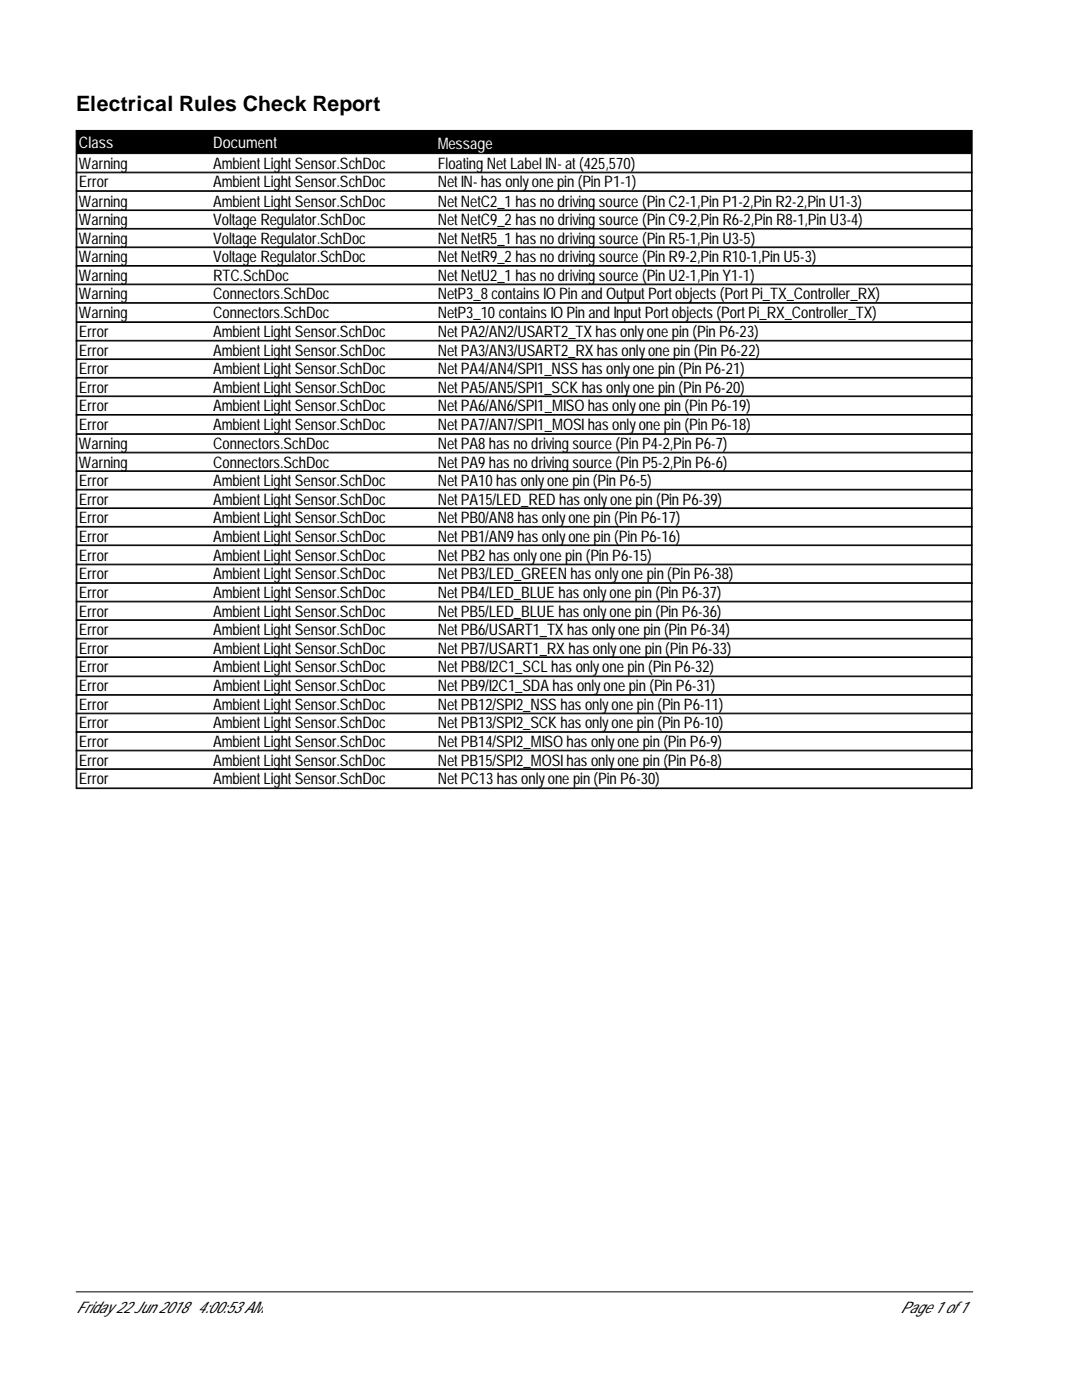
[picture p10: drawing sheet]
<svg xmlns="http://www.w3.org/2000/svg" width="216mm" height="279mm" viewBox="0 0 216 279" stroke-linecap="round" stroke-linejoin="round" font-family="sans-serif">
<defs><g id="words">
<text font-size="4.2" x="15.2" y="22.2">Electrical Rules Check Report</text>
<g font-size="3.2" fill="#fff">
<text x="15.7" y="29.5">Class</text>
<text x="42.5" y="29.5">Document</text>
<text x="87.3" y="29.8">Message</text>
</g>
<g font-size="3.2">
<text x="15.7" y="33.7">Warning</text>
<text x="42.5" y="33.7">AmbientLightSensor.SchDoc</text>
<text x="87.3" y="33.7">Floating NetLabel IN- at(425,570)</text>
<text x="15.7" y="37.4">Error</text>
<text x="15.7" y="41.2">Warning</text>
<text x="42.5" y="37.4">AmbientLightSensor.SchDoc</text>
<text x="42.5" y="41.2">AmbientLightSensor.SchDoc</text>
<text x="87.3" y="37.4">NetIN- has onlyone pin (Pin P1-1)</text>
<text x="87.3" y="41.2">NetNetC2_1 has no driving source (Pin C2-1,Pin P1-2,Pin R2-2,Pin U1-3)</text>
<text x="15.7" y="44.9">Warning</text>
<text x="42.5" y="44.9">Voltage Regulator.SchDoc</text>
<text x="87.3" y="44.9">NetNetC9_2 has no driving source (Pin C9-2,Pin R6-2,Pin R8-1,Pin U3-4)</text>
<text x="15.7" y="48.6">Warning</text>
<text x="15.7" y="52.3">Warning</text>
<text x="42.5" y="48.6">Voltage Regulator.SchDoc</text>
<text x="42.5" y="52.3">Voltage Regulator.SchDoc</text>
<text x="87.3" y="48.6">NetNetR5_1 has no driving source (Pin R5-1,Pin U3-5)</text>
<text x="87.3" y="52.3">NetNetR9_2 has no driving source (Pin R9-2,Pin R10-1,Pin U5-3)</text>
<text x="15.7" y="56">Warning</text>
<text x="15.7" y="59.7">Warning</text>
<text x="42.5" y="56">RTC.SchDoc</text>
<text x="42.5" y="59.7">Connectors.SchDoc</text>
<text x="87.3" y="56">NetNetU2_1 has no driving source (Pin U2-1,Pin Y1-1)</text>
<text x="87.3" y="59.7">NetP3_8contains IO Pin and OutputPortobjects (PortPi_TX_Controller_RX)</text>
<text x="15.7" y="63.4">Warning</text>
<text x="42.5" y="63.4">Connectors.SchDoc</text>
<text x="87.3" y="63.4">NetP3_10contains IO Pin and InputPortobjects (PortPi_RX_Controller_TX)</text>
<text x="15.7" y="67.3">Error</text>
<text x="15.7" y="71">Error</text>
<text x="42.5" y="67.3">AmbientLightSensor.SchDoc</text>
<text x="42.5" y="71">AmbientLightSensor.SchDoc</text>
<text x="87.3" y="67.3">NetPA2/AN2/USART2_TX has onlyone pin (Pin P6-23)</text>
<text x="87.3" y="71">NetPA3/AN3/USART2_RX has onlyone pin (Pin P6-22)</text>
<text x="15.7" y="74.7">Error</text>
<text x="42.5" y="74.7">AmbientLightSensor.SchDoc</text>
<text x="87.3" y="74.7">NetPA4/AN4/SPI1_NSS has onlyone pin (Pin P6-21)</text>
<text x="15.7" y="78.4">Error</text>
<text x="15.7" y="82.1">Error</text>
<text x="42.5" y="78.4">AmbientLightSensor.SchDoc</text>
<text x="42.5" y="82.1">AmbientLightSensor.SchDoc</text>
<text x="87.3" y="78.4">NetPA5/AN5/SPI1_SCK has onlyone pin (Pin P6-20)</text>
<text x="87.3" y="82.1">NetPA6/AN6/SPI1_MISO has onlyone pin (Pin P6-19)</text>
<text x="15.7" y="85.8">Error</text>
<text x="15.7" y="89.6">Warning</text>
<text x="42.5" y="85.8">AmbientLightSensor.SchDoc</text>
<text x="42.5" y="89.6">Connectors.SchDoc</text>
<text x="87.3" y="85.8">NetPA7/AN7/SPI1_MOSI has onlyone pin (Pin P6-18)</text>
<text x="87.3" y="89.6">NetPA8has no driving source (Pin P4-2,Pin P6-7)</text>
<text x="15.7" y="93.3">Warning</text>
<text x="42.5" y="93.3">Connectors.SchDoc</text>
<text x="87.3" y="93.3">NetPA9has no driving source (Pin P5-2,Pin P6-6)</text>
<text x="15.7" y="97">Error</text>
<text x="15.7" y="100.7">Error</text>
<text x="42.5" y="97">AmbientLightSensor.SchDoc</text>
<text x="42.5" y="100.7">AmbientLightSensor.SchDoc</text>
<text x="87.3" y="97">NetPA10has onlyone pin (Pin P6-5)</text>
<text x="87.3" y="100.7">NetPA15/LED_RED has onlyone pin (Pin P6-39)</text>
<text x="15.7" y="104.4">Error</text>
<text x="42.5" y="104.4">AmbientLightSensor.SchDoc</text>
<text x="87.3" y="104.4">NetPB0/AN8has onlyone pin (Pin P6-17)</text>
<text x="15.7" y="108.1">Error</text>
<text x="15.7" y="111.9">Error</text>
<text x="42.5" y="108.1">AmbientLightSensor.SchDoc</text>
<text x="42.5" y="111.9">AmbientLightSensor.SchDoc</text>
<text x="87.3" y="108.1">NetPB1/AN9has onlyone pin (Pin P6-16)</text>
<text x="87.3" y="111.9">NetPB2 has onlyone pin (Pin P6-15)</text>
<text x="15.7" y="115.6">Error</text>
<text x="15.7" y="119.3">Error</text>
<text x="42.5" y="115.6">AmbientLightSensor.SchDoc</text>
<text x="42.5" y="119.3">AmbientLightSensor.SchDoc</text>
<text x="87.3" y="115.6">NetPB3/LED_GREEN has onlyone pin (Pin P6-38)</text>
<text x="87.3" y="119.3">NetPB4/LED_BLUE has onlyone pin (Pin P6-37)</text>
<text x="15.7" y="123">Error</text>
<text x="42.5" y="123">AmbientLightSensor.SchDoc</text>
<text x="87.3" y="123">NetPB5/LED_BLUE has onlyone pin (Pin P6-36)</text>
<text x="15.7" y="126.7">Error</text>
<text x="15.7" y="130.4">Error</text>
<text x="42.5" y="126.7">AmbientLightSensor.SchDoc</text>
<text x="42.5" y="130.4">AmbientLightSensor.SchDoc</text>
<text x="87.3" y="126.7">NetPB6/USART1_TX has onlyone pin (Pin P6-34)</text>
<text x="87.3" y="130.4">NetPB7/USART1_RX has onlyone pin (Pin P6-33)</text>
<text x="15.7" y="134.1">Error</text>
<text x="15.7" y="138">Error</text>
<text x="42.5" y="134.1">AmbientLightSensor.SchDoc</text>
<text x="42.5" y="138">AmbientLightSensor.SchDoc</text>
<text x="87.3" y="134.1">NetPB8/I2C1_SCL has onlyone pin (Pin P6-32)</text>
<text x="87.3" y="138">NetPB9/I2C1_SDA has onlyone pin (Pin P6-31)</text>
<text x="15.7" y="141.7">Error</text>
<text x="42.5" y="141.7">AmbientLightSensor.SchDoc</text>
<text x="87.3" y="141.7">NetPB12/SPI2_NSS has onlyone pin (Pin P6-11)</text>
<text x="15.7" y="145.4">Error</text>
<text x="15.7" y="149.1">Error</text>
<text x="42.5" y="145.4">AmbientLightSensor.SchDoc</text>
<text x="42.5" y="149.1">AmbientLightSensor.SchDoc</text>
<text x="87.3" y="145.4">NetPB13/SPI2_SCK has onlyone pin (Pin P6-10)</text>
<text x="87.3" y="149.1">NetPB14/SPI2_MISO has onlyone pin (Pin P6-9)</text>
<text x="15.7" y="152.8">Error</text>
<text x="42.5" y="152.8">AmbientLightSensor.SchDoc</text>
<text x="87.3" y="152.8">NetPB15/SPI2_MOSI has onlyone pin (Pin P6-8)</text>
<text x="15.7" y="156.5">Error</text>
<text x="42.5" y="156.5">AmbientLightSensor.SchDoc</text>
<text x="87.3" y="156.5">NetPC13 has onlyone pin (Pin P6-30)</text>
<text x="15.2" y="262">Friday 22 Jun 2018 4:00:53 AM</text>
<text x="179.7" y="262">Page 1 of1</text>
</g>
</g></defs>
<path d="M15.2 26h178.8v4.7h-178.8z" fill="#000" stroke="#000" stroke-width=".2"/>
<g fill="none" stroke="#000" stroke-width=".2">
<path d="M15.2 34.5h178.8M15.2 34.4h178.8M15.2 30.8v7.4h178.8v-7.4M15.2 38.3v25.9h178.8v-25.9M15.2 38.1h178.8M15.3 30.8v7.4M15.3 38.3v25.9M193.8 30.8v7.4M193.8 38.3v25.9M15.2 42h178.8M15.2 41.9h178.8M15.2 45.7h178.8"/>
<path d="M15.2 45.6h178.8M15.2 49.4h178.8M15.2 49.3h178.8M15.2 53.1h178.8M15.2 53h178.8M15.2 56.8h178.8M15.2 56.7h178.8M15.2 64.4h178.8v22.2h-178.8zM15.2 60.5h178.8M15.2 60.4h178.8M15.2 68.1h178.8M15.2 67.9h178.8"/>
<path d="M15.2 71.8h178.8M15.2 71.6h178.8M15.2 75.5h178.8M15.2 75.3h178.8M15.2 79.2h178.8M15.2 79h178.8M15.3 64.4v22.2M193.8 64.4v22.2M15.2 86.7h178.8v22.2h-178.8zM15.2 82.9h178.8M15.2 82.7h178.8M15.2 90.4h178.8"/>
<path d="M15.2 90.3h178.8M15.2 94.1h178.8M15.2 94h178.8M15.2 97.8h178.8M15.2 97.7h178.8M15.3 86.7v22.2M193.8 86.7v22.2M15.2 109v25.9h178.8v-25.9M15.2 101.5h178.8M15.2 101.4h178.8M15.2 105.2h178.8M15.2 105.1h178.8"/>
<path d="M15.2 108.8h178.8M15.2 112.7h178.8M15.2 112.6h178.8M15.2 116.4h178.8M15.2 116.3h178.8M15.2 120h178.8M15.3 109v25.9M193.8 109v25.9M15.2 135.1h178.8v22.2h-178.8zM15.2 120.1h178.8M15.2 123.8h178.8M15.2 123.7h178.8"/>
<path d="M15.2 127.5h178.8M15.2 127.4h178.8M15.2 131.2h178.8M15.2 131.1h178.8M15.2 138.8h178.8M15.2 138.6h178.8M15.3 135.1v22.2M193.8 135.1v22.2M15.2 142.5h178.8M15.2 142.3h178.8M15.2 146.2h178.8M15.2 146h178.8"/>
<path d="M15.2 149.9h178.8M15.2 149.7h178.8M15.2 153.6h178.8M15.2 153.4h178.8M15.2 157.4h178.8M15.2 257.8h178.9"/>
</g>
<use href="#words"/>
</svg>
